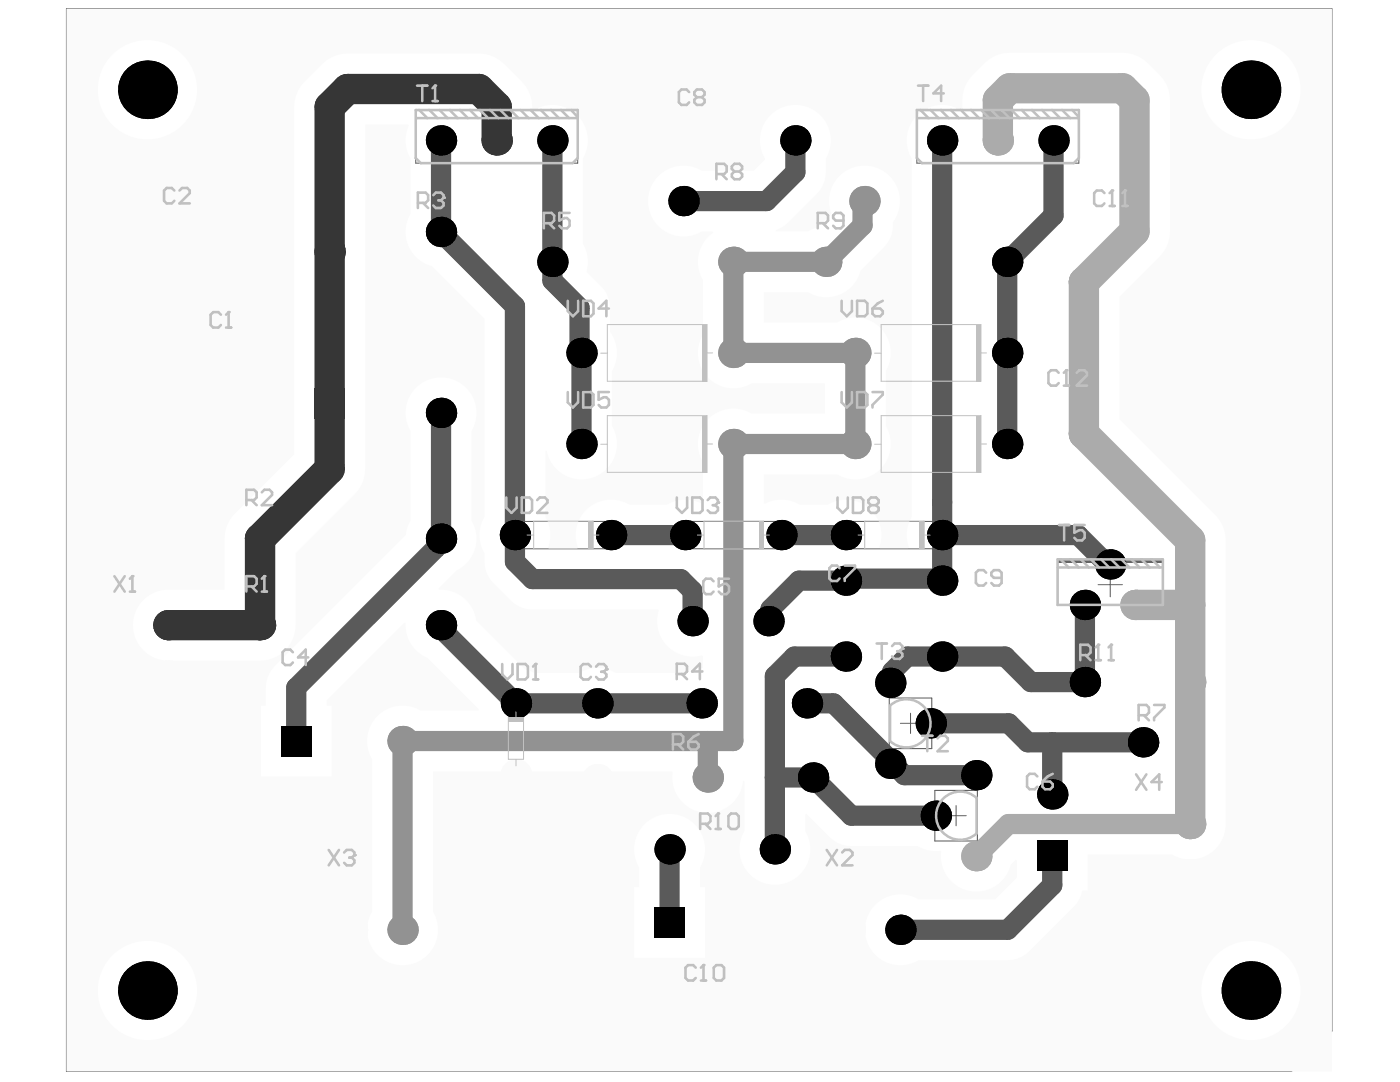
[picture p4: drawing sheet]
<svg xmlns="http://www.w3.org/2000/svg" width="279mm" height="216mm" viewBox="0 0 279 216" stroke-linecap="round" stroke-linejoin="round" font-family="sans-serif">
<g fill="none" stroke="#5a5a5a" stroke-width=".2">
<path d="M13.3 1.8h252.5v203.9l-8.1 8.1h-244.4zM83 22h32.3v10.6h-32.3zM97.1 28h4.1M99.1 26v4M183 22h32.3v10.6h-32.3zM197.1 28h4.1M199.1 26v4M102 104h20.9v5.5h-20.9zM136 104h20.9v5.5h-20.9zM168 104h20.9v5.5h-20.9zM211.1 111.6h21v9.1h-21zM211.1 111.8h21"/>
<path d="M211.1 112h21M211.1 112.2h21M219.1 116.7h4.9M221.6 114.2v4.9M177.5 139.3h8.5v10.1h-8.5zM177.6 140.8a4.8 4.8 0 0 1 6.7 .2 4.8 4.8 0 0 1 0 6.7 4.8 4.8 0 0 1-6.7 .2zM179.7 144.3h4M181.7 142.3v4.1M186.6 157.7h8.5v10.1h-8.5zM188.4 159.2a4.8 4.8 0 0 1 6.5 0v7.1a4.8 4.8 0 0 1-6.8-.3 4.8 4.8 0 0 1 .3-6.8zM188.8 162.8h4M190.8 160.7v4.1"/>
</g>
<path d="M13.3 1.8h252.5v212h-252.5zM60.8 16.3a7.1 7.1 0 0 0-2.1 5v69.4l-11.8 11.8a7.1 7.1 0 0 0-2.1 5v10.2h-11.2a7.1 7.1 0 0 0-7.1 7 7.1 7.1 0 0 0 7.1 7.1h18.6a7.1 7.1 0 0 0 6.8-7.1v-14.3l11.8-11.8a7.1 7.1 0 0 0 2.1-5v-68.7h8.5l.2 .2-.1 .2a7.1 7.1 0 0 0 .4 6.4v10.9l-.4 1a7.1 7.1 0 0 0 4.7 9.5l10.5 10.5v39.5a7.1 7.1 0 0 0 0 7.3 6.9 6.9 0 0 0 1.8 6l4.2 4.1a6.1 6.1 0 0 0 3.6 1.1h25l.2 .2a7.1 7.1 0 0 0 8.6 9l.2 .1v2.4a6.8 6.8 0 0 0-3.9 1h-13.5l-1-.5a7.1 7.1 0 0 0-6.3 .5h-9l-1.9-.8-9.7-9.7a7 7 0 0 0-7.4-6.1l-.1-.3 3.6-3.6a7 7 0 0 0 3-10v-17.8l.5-.9a7.1 7.1 0 0 0-7.1-9.8 7.1 7.1 0 0 0-5.6 10.7v17.8l-.4 1-.5 2-26.8 26.8a6.1 6.1 0 0 0-1.2 3.6v3.6h-.9v14.1h14.1v-14.1h-1v-1.1l15.5-15.4 .2 .1v.9a7.1 7.1 0 0 0 4.4 6l10.3 10.3-.1 .2h-11.5l-.9-.5a7.1 7.1 0 0 0-8.1 1.9 7.1 7.1 0 0 0-.7 8.3v30.4l-.5 .9a7.1 7.1 0 0 0 7.1 9.8 7.1 7.1 0 0 0 5.5-10.7v-28h47.7l.2 .2-.1 .5a7.1 7.1 0 0 0 6.4 7.6 7.1 7.1 0 0 0 7.7-6.4l.3 .1v9.9a7.1 7.1 0 0 0 6 10.8 7.1 7.1 0 0 0 6.1-10.8v-3.3l.3-.1 5.3 5.3a6.1 6.1 0 0 0 3.6 1.1h13.2l1 .5a6.8 6.8 0 0 0 3.5 .5l.2 .2v.3a7.1 7.1 0 0 0 5.9 7.5 7.1 7.1 0 0 0 8-5.2l1-1 .2 .1v3.4l-4.3 4.4h-15.3l-.9-.5a7.1 7.1 0 0 0-9.8 7 7.1 7.1 0 0 0 10.7 5.6l18.8-.1a6.1 6.1 0 0 0 3.3-1.7l8.9-8.9 1.1-1.5 .6-1.7h1.1v-7.2h16.8a7.1 7.1 0 0 0 10.7-6.1l-.1-57.7a7.1 7.1 0 0 0-2-3.9l-19.1-19.2v-24.4l8.8-8.8a7.1 7.1 0 0 0 1.3-4.2l-.1-27.3a7.1 7.1 0 0 0-2-3.9 11.4 11.4 0 0 0-5.2-4.1l-2.1-.4-23.7 .1a7.1 7.1 0 0 0-3.9 2 11.4 11.4 0 0 0-4.1 5.2l-.3 1.1-.1 3-.2 .1a7.1 7.1 0 0 0-8.7 .9 7.1 7.1 0 0 0-1.1 8.8v71.4a7 7 0 0 0-.6 6.1l-.2 .2h-5.6l-.1-.2 .2-.8a7.1 7.1 0 0 0-2.7-7.3 7.1 7.1 0 0 0-7.8-.4h-5.6l-.9-.5a7 7 0 0 0-6 .3l-.3-.1v-5.7h14.7l.9 .4a7.1 7.1 0 0 0 8.1-1.9 7.1 7.1 0 0 0 .7-8.2v-10.9l.5-1a7.1 7.1 0 0 0-2-8 7.1 7.1 0 0 0-8.2-.8h-14.7v-6h8.9l.9 .5a7.1 7.1 0 0 0 9.6-4.8l5.3-5.4a6.3 6.3 0 0 0 1.1-4.3 7.1 7.1 0 0 0-4.7-11.2 7.1 7.1 0 0 0-7.6 9.5l-2.7 2.8-1.9 .8h-6.4l-.1-.3 .9-.4 1.6-1.1 5.7-5.7a6.1 6.1 0 0 0 1.8-4.3v-2.7l.5-1a7.1 7.1 0 0 0-7.1-9.8 7.1 7.1 0 0 0-5.5 10.8v.2l-2.2 2.1h-10.4l-1-.4a7.1 7.1 0 0 0-9.8 7 7.1 7.1 0 0 0 10.8 5.6h2.1l.1 .2a7 7 0 0 0-2 9.5v10.9l-.5 .9a7.1 7.1 0 0 0 1.9 8.1 7.1 7.1 0 0 0 8.3 .7h14.6v6h-14.6l-.9-.5a7.1 7.1 0 0 0-8.1 2 7.1 7.1 0 0 0-.7 8.2v8.2l-.2 .1a7 7 0 0 0-7 .2h-7.5l-.9-.5a7.1 7.1 0 0 0-7.7 1.5 7.1 7.1 0 0 0-1.7 7.6l-.1 .2h-5.7l-.1-.2 .3-.9a7.1 7.1 0 0 0-.9-5.3v-13.1l.3-.1a7.1 7.1 0 0 0 9.5 5.3 7.1 7.1 0 0 0 3.5-10.2v-10.9l.5-1a7 7 0 0 0-.9-6.9v-5.7a6.1 6.1 0 0 0-1.7-3.4l-3-2.9 .1-.3a7.1 7.1 0 0 0-.8-5.3v-16.9l.5-1a7.1 7.1 0 0 0-2-8.1 7.1 7.1 0 0 0-8.3-.6l-.3-.1v-.6a7.1 7.1 0 0 0-2.1-5l-4.4-4.3a7.1 7.1 0 0 0-4.1-1.3l-27.4 .1a7.1 7.1 0 0 0-3.9 1.9zM239.7 17.9a10 10 0 0 0 19.9 0 10 10 0 0 0-19.9 0zM19.5 17.9a9.9 9.9 0 0 0 19.8 0 9.9 9.9 0 0 0-19.8 0zM128.2 164.9a7.1 7.1 0 0 0-.7 8.2v3.9h-.9v14.1h14.1v-14.1h-1v-3.9a7.1 7.1 0 0 0-1.9-9.4 7.1 7.1 0 0 0-9.6 1.2zM239.7 197.7a10 10 0 0 0 19.9 0 10 10 0 0 0-19.9 0zM19.5 197.7a9.9 9.9 0 0 0 19.8 0 9.9 9.9 0 0 0-19.8 0z" fill="#fafafa"/>
<path d="M99.1 28v-6.7l-3.5-3.5h-26.3l-3.5 3.5v72.3l-13.9 13.9v17.2h-18.3" fill="none" stroke="#363636" stroke-width="6.1"/>
<path d="M88 28v18.3l14.8 14.8v51l3.5 3.5h29.6l2.3 2.3v6M88 82.4v25.6l-1 1v.3l-27.9 27.9v10.7M188 106.8h27.2l5.8 5.8h.6M88 124.7l.4 .4v.7l14.6 14.5h37" fill="none" stroke="#5a5a5a" stroke-width="4"/>
<path d="M146.4 88.6v59.3h-66.1v37.6M141.3 147.9v7.2" fill="none" stroke="#929292" stroke-width="4"/>
<path d="M226.4 20v26.2l-10.1 10.1v30.3l21.2 21.2" fill="none" stroke="#ababab" stroke-width="6.1"/>
<circle cx="216.5" cy="120.7" r="2.02" fill="#5a5a5a"/>
<g fill="none" stroke="#5a5a5a" stroke-width="4">
<path d="M110.2 28v28l5.5 5.4v8.6l.4 .4v18.2M158.7 28v6.4l-5.7 5.7h-16.6M188 28v87.9h-.5l-.4-.4h-17.9l-.4 .4h-9.3l-5.7 5.6v1.5l-.3 .3h-.8M210.3 28v15l-9.3 9.2v36.4M122 106.8h14.8M156 106.8h12.8M170.7 115.5h-.1M168.8 131h-10.3l-3.9 3.9v34.6M216.5 120.7v15.4h-10.8l-5.1-5.1h-19.5l-3 3v1.9l-.4 .4M154.6 155.1h7.6M161.1 140.3h5.3l10.9 11v.7l.4 .4h.5l2.3 2.3h14.3M162.3 155.1l7.6 7.7h16.9"/>
<path d="M185.8 144.3h15.5l3.8 3.8h23M210 148.1v10.4M133.6 169.5v14.6M210 170.6v6l-8.9 8.9h-21.4"/>
</g>
<path d="M226.4 20l-2.3-2.4h-22.6l-2.4 2.4v8M237.5 107.8v56.6M226.6 120.7h10.9" fill="none" stroke="#ababab" stroke-width="6.1"/>
<path d="M237.5 164.4h-36.2l-6.5 6.4" fill="none" stroke="#ababab" stroke-width="4"/>
<path d="M172.5 40.1l-.4 .4v4.5l-7.2 7.2h-18.5v18.2h24.3v18.2h-24.3" fill="none" stroke="#929292" stroke-width="4"/>
<circle cx="29.4" cy="197.6" r="5.9" fill="#000"/>
<circle cx="80.3" cy="185.5" r="3" fill="#929292"/>
<circle cx="70.2" cy="185.5" r="3" fill="#fafafa"/>
<path d="M130.6 181h6.1v6.1h-6.1z" fill-rule="evenodd" fill="#000"/>
<circle cx="147.4" cy="184.1" r="3" fill="#fafafa"/>
<g fill="#000">
<circle cx="133.6" cy="169.5" r="3"/>
<circle cx="154.6" cy="169.5" r="3"/>
</g>
<circle cx="119.2" cy="155.5" r="3" fill="#fafafa"/>
<circle cx="141.3" cy="155.1" r="3" fill="#929292"/>
<circle cx="103" cy="154.6" r="3" fill="#fafafa"/>
<path d="M56.1 144.8h6.1v6.1h-6.1z" fill-rule="evenodd" fill="#000"/>
<circle cx="80.3" cy="147.9" r="3" fill="#929292"/>
<g fill="#000">
<circle cx="29.4" cy="17.9" r="5.9"/>
<circle cx="103" cy="140.3" r="3"/>
<circle cx="119.2" cy="140.3" r="3"/>
<circle cx="140" cy="140.3" r="3"/>
<circle cx="161.1" cy="140.3" r="3"/>
</g>
<circle cx="33.6" cy="134.8" r="3" fill="#fafafa"/>
<circle cx="33.6" cy="124.7" r="3" fill="#363636"/>
<g fill="#fafafa">
<circle cx="35.5" cy="50.2" r="3"/>
<circle cx="44.6" cy="80.5" r="3"/>
</g>
<g fill="#363636">
<circle cx="51.9" cy="124.7" r="3"/>
<circle cx="51.9" cy="107.5" r="3"/>
<circle cx="65.8" cy="50.2" r="3"/>
</g>
<path d="M62.8 77.5h6v6h-6z" fill-rule="evenodd" fill="#363636"/>
<g fill="#000">
<circle cx="88" cy="28" r="3"/>
<circle cx="88" cy="46.3" r="3"/>
<circle cx="88" cy="82.4" r="3"/>
<circle cx="88" cy="107.5" r="3"/>
<circle cx="88" cy="124.7" r="3"/>
</g>
<circle cx="99.1" cy="28" r="3" fill="#363636"/>
<g fill="#000">
<circle cx="110.2" cy="28" r="3"/>
<circle cx="110.2" cy="52.2" r="3"/>
<circle cx="136.4" cy="40.1" r="3"/>
<circle cx="116.1" cy="70.4" r="3"/>
<circle cx="116.1" cy="88.6" r="3"/>
<circle cx="102.8" cy="106.8" r="3"/>
<circle cx="122" cy="106.8" r="3"/>
<circle cx="136.8" cy="106.8" r="3"/>
<circle cx="138.2" cy="123.9" r="3"/>
</g>
<circle cx="138.5" cy="28" r="3" fill="#fafafa"/>
<g fill="#929292">
<circle cx="146.4" cy="52.2" r="3"/>
<circle cx="146.4" cy="88.6" r="3"/>
<circle cx="146.4" cy="70.4" r="3"/>
</g>
<g fill="#000">
<circle cx="158.7" cy="28" r="3"/>
<circle cx="156" cy="106.8" r="3"/>
<circle cx="153.4" cy="123.9" r="3"/>
<circle cx="162.3" cy="155.1" r="3"/>
</g>
<circle cx="237.5" cy="164.4" r="3" fill="#ababab"/>
<circle cx="237.5" cy="174.5" r="3" fill="#fafafa"/>
<g fill="#000">
<circle cx="179.7" cy="185.5" r="3"/>
<circle cx="249.7" cy="197.6" r="5.9"/>
</g>
<circle cx="194.8" cy="170.8" r="3" fill="#ababab"/>
<g fill="#000">
<circle cx="194.8" cy="154.7" r="3"/>
<circle cx="210" cy="158.5" r="3"/>
<circle cx="186.8" cy="162.8" r="3"/>
</g>
<path d="M207 167.6h6v6.1h-6z" fill-rule="evenodd" fill="#000"/>
<circle cx="169.6" cy="185.5" r="3" fill="#fafafa"/>
<g fill="#000">
<circle cx="177.7" cy="152.4" r="3"/>
<circle cx="228.1" cy="148.1" r="3"/>
</g>
<circle cx="249.1" cy="148.1" r="3" fill="#fafafa"/>
<g fill="#000">
<circle cx="177.7" cy="136.3" r="3"/>
<circle cx="185.8" cy="144.3" r="3"/>
</g>
<circle cx="164.9" cy="52.2" r="3" fill="#929292"/>
<g fill="#000">
<circle cx="168.8" cy="115.9" r="3"/>
<circle cx="168.8" cy="106.8" r="3"/>
<circle cx="168.8" cy="131" r="3"/>
</g>
<g fill="#929292">
<circle cx="170.7" cy="88.6" r="3"/>
<circle cx="170.7" cy="70.4" r="3"/>
<circle cx="172.5" cy="40.1" r="3"/>
</g>
<g fill="#000">
<circle cx="188" cy="28" r="3"/>
<circle cx="188" cy="115.9" r="3"/>
<circle cx="188" cy="106.8" r="3"/>
<circle cx="188" cy="131" r="3"/>
</g>
<circle cx="199.1" cy="28" r="3" fill="#ababab"/>
<g fill="#000">
<circle cx="210.3" cy="28" r="3"/>
<circle cx="201" cy="52.2" r="3"/>
<circle cx="201" cy="70.4" r="3"/>
<circle cx="201" cy="88.6" r="3"/>
</g>
<g fill="#ababab">
<circle cx="216.3" cy="86.6" r="3"/>
<circle cx="216.3" cy="56.3" r="3"/>
</g>
<g fill="#000">
<circle cx="221.6" cy="112.6" r="3"/>
<circle cx="216.5" cy="120.7" r="3"/>
<circle cx="216.5" cy="136.1" r="3"/>
</g>
<g fill="#ababab">
<circle cx="226.6" cy="120.7" r="3"/>
<circle cx="237.5" cy="136.1" r="3"/>
</g>
<path d="M234.5 83.5h6.1v6.1h-6.1z" fill-rule="evenodd" fill="#fafafa"/>
<circle cx="246.6" cy="56.3" r="3" fill="#fafafa"/>
<g fill="#000">
<circle cx="249.7" cy="17.9" r="5.9"/>
<circle cx="29.4" cy="197.6" r="5.9"/>
</g>
<circle cx="80.3" cy="185.5" r="3" fill="#929292"/>
<circle cx="70.2" cy="185.5" r="3" fill="#fafafa"/>
<path d="M130.6 181h6.1v6.1h-6.1z" fill-rule="evenodd" fill="#000"/>
<circle cx="147.4" cy="184.1" r="3" fill="#fafafa"/>
<g fill="#000">
<circle cx="133.6" cy="169.5" r="3"/>
<circle cx="154.6" cy="169.5" r="3"/>
</g>
<circle cx="119.2" cy="155.5" r="3" fill="#fafafa"/>
<circle cx="141.3" cy="155.1" r="3" fill="#929292"/>
<circle cx="103" cy="154.6" r="3" fill="#fafafa"/>
<path d="M56.1 144.8h6.1v6.1h-6.1z" fill-rule="evenodd" fill="#000"/>
<circle cx="80.3" cy="147.9" r="3" fill="#929292"/>
<g fill="#000">
<circle cx="29.4" cy="17.9" r="5.9"/>
<circle cx="103" cy="140.3" r="3"/>
<circle cx="119.2" cy="140.3" r="3"/>
<circle cx="140" cy="140.3" r="3"/>
<circle cx="161.1" cy="140.3" r="3"/>
</g>
<circle cx="33.6" cy="134.8" r="3" fill="#fafafa"/>
<circle cx="33.6" cy="124.7" r="3" fill="#363636"/>
<g fill="#fafafa">
<circle cx="35.5" cy="50.2" r="3"/>
<circle cx="44.6" cy="80.5" r="3"/>
</g>
<g fill="#363636">
<circle cx="51.9" cy="124.7" r="3"/>
<circle cx="51.9" cy="107.5" r="3"/>
<circle cx="65.8" cy="50.2" r="3"/>
</g>
<path d="M62.8 77.5h6v6h-6z" fill-rule="evenodd" fill="#363636"/>
<g fill="#000">
<circle cx="88" cy="28" r="3"/>
<circle cx="88" cy="46.3" r="3"/>
<circle cx="88" cy="82.4" r="3"/>
<circle cx="88" cy="107.5" r="3"/>
<circle cx="88" cy="124.7" r="3"/>
</g>
<circle cx="99.1" cy="28" r="3" fill="#363636"/>
<g fill="#000">
<circle cx="110.2" cy="28" r="3"/>
<circle cx="110.2" cy="52.2" r="3"/>
<circle cx="136.4" cy="40.1" r="3"/>
<circle cx="116.1" cy="70.4" r="3"/>
<circle cx="116.1" cy="88.6" r="3"/>
<circle cx="102.8" cy="106.8" r="3"/>
<circle cx="122" cy="106.8" r="3"/>
<circle cx="136.8" cy="106.8" r="3"/>
<circle cx="138.2" cy="123.9" r="3"/>
</g>
<circle cx="138.5" cy="28" r="3" fill="#fafafa"/>
<g fill="#929292">
<circle cx="146.4" cy="52.2" r="3"/>
<circle cx="146.4" cy="88.6" r="3"/>
<circle cx="146.4" cy="70.4" r="3"/>
</g>
<g fill="#000">
<circle cx="158.7" cy="28" r="3"/>
<circle cx="156" cy="106.8" r="3"/>
<circle cx="153.4" cy="123.9" r="3"/>
<circle cx="162.3" cy="155.1" r="3"/>
</g>
<circle cx="237.5" cy="164.4" r="3" fill="#ababab"/>
<circle cx="237.5" cy="174.5" r="3" fill="#fafafa"/>
<g fill="#000">
<circle cx="179.7" cy="185.5" r="3"/>
<circle cx="249.7" cy="197.6" r="5.9"/>
</g>
<circle cx="194.8" cy="170.8" r="3" fill="#ababab"/>
<g fill="#000">
<circle cx="194.8" cy="154.7" r="3"/>
<circle cx="210" cy="158.5" r="3"/>
<circle cx="186.8" cy="162.8" r="3"/>
</g>
<path d="M207 167.6h6v6.1h-6z" fill-rule="evenodd" fill="#000"/>
<circle cx="169.6" cy="185.5" r="3" fill="#fafafa"/>
<g fill="#000">
<circle cx="177.7" cy="152.4" r="3"/>
<circle cx="228.1" cy="148.1" r="3"/>
</g>
<circle cx="249.1" cy="148.1" r="3" fill="#fafafa"/>
<g fill="#000">
<circle cx="177.7" cy="136.3" r="3"/>
<circle cx="185.8" cy="144.3" r="3"/>
</g>
<circle cx="164.9" cy="52.2" r="3" fill="#929292"/>
<g fill="#000">
<circle cx="168.8" cy="115.9" r="3"/>
<circle cx="168.8" cy="106.8" r="3"/>
<circle cx="168.8" cy="131" r="3"/>
</g>
<g fill="#929292">
<circle cx="170.7" cy="88.6" r="3"/>
<circle cx="170.7" cy="70.4" r="3"/>
<circle cx="172.5" cy="40.1" r="3"/>
</g>
<g fill="#000">
<circle cx="188" cy="28" r="3"/>
<circle cx="188" cy="115.9" r="3"/>
<circle cx="188" cy="106.8" r="3"/>
<circle cx="188" cy="131" r="3"/>
</g>
<circle cx="199.1" cy="28" r="3" fill="#ababab"/>
<g fill="#000">
<circle cx="210.3" cy="28" r="3"/>
<circle cx="201" cy="52.2" r="3"/>
<circle cx="201" cy="70.4" r="3"/>
<circle cx="201" cy="88.6" r="3"/>
</g>
<g fill="#ababab">
<circle cx="216.3" cy="86.6" r="3"/>
<circle cx="216.3" cy="56.3" r="3"/>
</g>
<g fill="#000">
<circle cx="221.6" cy="112.6" r="3"/>
<circle cx="216.5" cy="120.7" r="3"/>
<circle cx="216.5" cy="136.1" r="3"/>
</g>
<g fill="#ababab">
<circle cx="226.6" cy="120.7" r="3"/>
<circle cx="237.5" cy="136.1" r="3"/>
</g>
<path d="M234.5 83.5h6.1v6.1h-6.1z" fill-rule="evenodd" fill="#fafafa"/>
<circle cx="246.6" cy="56.3" r="3" fill="#fafafa"/>
<circle cx="249.7" cy="17.9" r="5.9" fill="#000"/>
<g fill="none" stroke="#c0c0c0" stroke-width=".5">
<path d="M83.1 23.6h32.2M83.7 22l1.6 1.6M85.7 22l1.6 1.6M87.7 22l1.6 1.6M89.7 22l1.7 1.6M91.8 22l1.6 1.6M93.8 22l1.6 1.6M95.8 22l1.6 1.6M97.8 22l1.6 1.6M99.8 22l1.7 1.6M101.9 22l1.6 1.6M103.9 22l1.6 1.6"/>
<path d="M105.9 22l1.6 1.6M107.9 22l1.6 1.6M109.9 22l1.7 1.6M112 22l1.6 1.6M114 22l1.3 1.4M183.1 23.6h32.2M183.7 22l1.6 1.6M185.7 22l1.6 1.6M187.7 22l1.6 1.6M189.7 22l1.7 1.6M191.8 22l1.6 1.6M193.8 22l1.6 1.6"/>
<path d="M195.8 22l1.6 1.6M197.8 22l1.6 1.6M199.8 22l1.7 1.6M201.9 22l1.6 1.6M203.9 22l1.6 1.6M205.9 22l1.6 1.6M207.9 22l1.6 1.6M210 22l1.6 1.6M212 22l1.6 1.6M214 22l1.3 1.4M211.1 111.6h21v9.1h-21zM211.1 113.2h21"/>
<path d="M211.7 111.6l1.6 1.6M213.7 111.6l1.6 1.6M215.7 111.6l1.6 1.6M217.7 111.6l1.6 1.6M219.8 111.6l1.6 1.6M221.8 111.6l1.6 1.6M223.8 111.6l1.6 1.6M225.8 111.6l1.6 1.6M227.8 111.6l1.6 1.6M229.9 111.6l1.6 1.6M177.6 140.8v7.1M194.9 159.2v7.1"/>
</g>
<g fill="none" stroke="#c0c0c0" stroke-width=".2">
<path d="M119.9 70.5h1.3M121.2 64.8h19.9v11.3h-19.9zM141.1 70.4h1.1M174.5 70.5h1.4M175.9 64.8h19.9v11.3h-19.9zM195.8 70.4h1.1M119.9 88.6h1.3M121.2 82.9h19.9v11.3h-19.9zM141.1 88.6h1.1M174.5 88.6h1.4M175.9 82.9h19.9v11.3h-19.9zM195.8 88.6h1.1"/>
<path d="M105.2 106.8h1.3M106.5 104h11.9v5.5h-11.9zM118.4 106.8h1.1M139.2 106.8h1.3M140.5 104h11.9v5.5h-11.9zM152.4 106.8h1.1M171.3 106.8h1.3M172.6 104h11.8v5.5h-11.8zM184.5 106.8h1.1M101.5 143.2h3v8.3h-3zM103 142.1v1.1M103 151.5v1.3"/>
</g>
<path d="M83 22h32.3v9.5l-1 1.1h-30.3l-1-1.1zM183 22h32.3v9.5l-1 1.1h-30.3l-1-1.1z" fill="none" stroke="#c0c0c0" stroke-width=".51"/>
<g fill="#c0c0c0">
<path d="M183.5 104h.9v5.5h-.9z" fill-rule="evenodd"/>
<path d="M151.5 104h.9v5.5h-.9z" fill-rule="evenodd"/>
<path d="M117.5 104h.9v5.5h-.9z" fill-rule="evenodd"/>
<path d="M194.8 83h.9v11.2h-.9z" fill-rule="evenodd"/>
<path d="M194.8 64.8h.9v11.3h-.9z" fill-rule="evenodd"/>
<path d="M140.1 64.8h1v11.3h-1z" fill-rule="evenodd"/>
<path d="M140.1 83h1v11.2h-1z" fill-rule="evenodd"/>
<path d="M101.5 143.2h3.1v.9h-3.1z" fill-rule="evenodd"/>
</g>
<path d="M183.2 17.1h2.1M184.2 17.1v3.1M188.3 18.6h-2l1.5-1.5v3.1M211.3 104.8h2.1M212.4 104.8v3M216.5 104.8h-2.1v1.5l1-.5h.6l.5 .5v1l-.5 .5h-1.1l-.5-.5M174.9 128.4h2.1M176 128.4v3.1M178 128.9l.5-.5h1.1l.5 .5v.5" fill="none" stroke="#c0c0c0" stroke-width=".51"/>
<circle cx="180.1" cy="129.4" r=".26" fill="#c0c0c0"/>
<path d="M83.2 17.1h2.1M84.3 17.1v3.1M86.8 17.1v3.1M86.3 20.2h1M179.1 129.9h.5M179.6 129.9l.5 .6v.5l-.5 .5h-1.1l-.5-.5M180.1 129.4l-.5 .5M184 146.8h2.1M185.1 146.8v3.1M187.1 147.3l.5-.5h1l.6 .5v.5l-2.1 2.1h2.1" fill="none" stroke="#c0c0c0" stroke-width=".51"/>
<circle cx="86.8" cy="17.1" r=".26" fill="#c0c0c0"/>
<path d="M86.8 17.1l-.5 .5M226.7 154.5l2.1 3.1M228.8 154.5l-2.1 3.1M231.9 156.1h-2.1l1.5-1.6v3.1M65.6 169.6l2 3.1M67.6 169.6l-2 3.1M68.7 170.1l.5-.5h1l.5 .5v.5" fill="none" stroke="#c0c0c0" stroke-width=".51"/>
<circle cx="70.7" cy="170.6" r=".26" fill="#c0c0c0"/>
<path d="M22.8 115l2.1 3.1M24.9 115l-2.1 3.1M25.9 118.1h1M26.4 115v3.1M69.7 171.1h.5M70.2 171.1l.5 .5v.6l-.5 .5h-1l-.5-.5M70.7 170.6l-.5 .5M165 169.6l2 3.1M167 169.6l-2 3.1M168.1 170.1l.5-.5h1l.5 .5v.5l-2 2.1h2" fill="none" stroke="#c0c0c0" stroke-width=".51"/>
<circle cx="26.4" cy="115" r=".26" fill="#c0c0c0"/>
<g fill="none" stroke="#c0c0c0" stroke-width=".51">
<path d="M113.3 60v2.1l1 1 1.1-1v-2.1M113.3 78.2v2.1l1 1 1.1-1v-2.1M116.4 78.2h1.5l.5 .5v2.1l-.5 .5h-1.5zM116.4 60h1.5l.5 .5v2.1l-.5 .5h-1.5zM121.5 78.2h-2v1.6l1-.5h.5l.5 .5v1l-.5 .5h-1l-.5-.5M121.5 61.6h-2l1.5-1.6v3.1M168 60v2.1l1 1 1-1v-2.1M168 78.2v2.1l1 1 1-1v-2.1M171 60h1.6l.5 .5v2.1l-.5 .5h-1.6zM171 78.2h1.6l.5 .5v2.1l-.5 .5h-1.6zM174.1 78.2h2.1v.5l-2.1 2.1v.5M174.1 61.6h1.6l.5 .5v.5l-.5 .5h-1.1l-.5-.5z"/>
<path d="M176.2 60l-1 .5-1.1 1.1M135.1 99.3v2l1 1 1-1v-2M138.2 99.3h1.5l.5 .5v2l-.5 .5h-1.5zM141.2 99.8l.5-.5h1.1l.5 .5v.5M167.1 99.3v2l1.1 1 1-1v-2M170.2 99.3h1.6l.5 .5v2l-.5 .5h-1.6zM26.4 115l-.5 .5M173.8 100.8l-.5 .5v.5l.5 .5h1l.6-.5v-.5l-.6-.5M173.8 100.8l-.5-.5v-.5l.5-.5h1l.6 .5v.5l-.6 .5M173.8 100.8h1"/>
</g>
<circle cx="143.3" cy="100.3" r=".26" fill="#c0c0c0"/>
<path d="M101 99.3v2l1.1 1 1-1v-2M104.1 99.3h1.6l.5 .5v2l-.5 .5h-1.6zM107.2 99.8l.5-.5h1l.6 .5v.5l-2.1 2h2.1M142.3 100.8h.5M142.8 100.8l.5 .5v.5l-.5 .5h-1.1l-.5-.5M143.3 100.3l-.5 .5M100.2 132.5v2l1.1 1.1 1-1.1v-2M103.3 132.5h1.5l.6 .5v2.1l-.6 .5h-1.5zM106.4 135.6h1M106.9 132.5v3.1" fill="none" stroke="#c0c0c0" stroke-width=".51"/>
<circle cx="106.9" cy="132.5" r=".26" fill="#c0c0c0"/>
<path d="M106.9 132.5l-.5 .5M215.6 130.7h1.5l.5-.5v-1l-.5-.5h-1.5v3M216.6 130.7l1 1M218.7 131.7h1M219.2 128.7v3" fill="none" stroke="#c0c0c0" stroke-width=".51"/>
<circle cx="219.2" cy="128.7" r=".26" fill="#c0c0c0"/>
<path d="M219.2 128.7l-.5 .5M221.2 131.7h1.1M221.7 128.7v3" fill="none" stroke="#c0c0c0" stroke-width=".51"/>
<circle cx="221.7" cy="128.7" r=".26" fill="#c0c0c0"/>
<path d="M221.7 128.7l-.5 .5M139.7 164.4h1.6l.5-.5v-1.1l-.5-.5h-1.6v3.1M140.8 164.4l1 1M142.8 165.4h1M143.3 162.3v3.1" fill="none" stroke="#c0c0c0" stroke-width=".51"/>
<circle cx="143.3" cy="162.3" r=".26" fill="#c0c0c0"/>
<g fill="none" stroke="#c0c0c0" stroke-width=".51">
<path d="M86.5 38.9l.5-.5h1l.5 .5v.6M143 34.7h1.5l.5-.5v-1l-.5-.5h-1.5v3.1M144 34.7l1 1.1M146.6 34.2l-.5-.5v-.5l.5-.5h1l.5 .5v.5l-.5 .5M146.6 34.2l-.5 .5v.6l.5 .5h1l.5-.5v-.6l-.5-.5M146.6 34.2h1M83.4 40.5h1.5l.5-.5v-1.1l-.5-.5h-1.5v3.1M84.4 40.5l1 1M108.5 44.5h1.6l.5-.5v-1l-.5-.5h-1.6v3.1M109.6 44.5l1 1.1M113.7 42.5h-2.1v1.5l1-.5h.6l.5 .5v1l-.5 .6h-1.1l-.5-.6M163.2 44.5h1.5l.5-.5v-1l-.5-.5h-1.5v3.1"/>
<path d="M164.2 44.5l1 1.1M168.3 44h-1.5l-.5-.5v-.5l.5-.5h1l.5 .5v2l-.5 .6h-1l-.5-.6M135.1 134.5h1.5l.5-.5v-1l-.5-.6h-1.5v3.1M136.1 134.5l1 1M140.2 134h-2.1l1.6-1.6v3.1M134.3 148.5h1.5l.5-.5v-1l-.5-.5h-1.5v3.1M135.3 148.5l1 1.1M137.4 148h1.5l.5 .5v.5l-.5 .6h-1l-.5-.6zM139.4 146.5l-1 .5-1 1M227.2 142.7h1.6l.5-.5v-1l-.5-.5h-1.6v3M228.3 142.7l1 1M230.3 140.7h2.1v.5l-2.1 2v.5"/>
<path d="M143.3 162.3l-.5 .5M145.4 162.8l.5-.5h1l.5 .5v2.1l-.5 .5h-1l-.5-.5z"/>
</g>
<circle cx="88.5" cy="39.5" r=".26" fill="#c0c0c0"/>
<path d="M87.5 40h.5M88 40l.5 .5v.5l-.5 .5h-1l-.5-.5M88.5 39.5l-.5 .5M49.2 99.8h1.5l.5-.5v-1.1l-.5-.5h-1.5v3.1M50.2 99.8l1 1M52.2 98.2l.6-.5h1l.5 .5v.6l-2.1 2h2.1M49.2 117h1.5l.5-.5v-1l-.5-.5h-1.5v3M50.2 117l1 1M52.2 118h1.1M52.8 115v3" fill="none" stroke="#c0c0c0" stroke-width=".51"/>
<circle cx="52.8" cy="115" r=".26" fill="#c0c0c0"/>
<path d="M211.3 74.4l-.5-.5h-1.1l-.5 .5v2l.5 .6h1.1l.5-.6M212.3 77h1M212.8 73.9v3.1M52.8 115l-.6 .5" fill="none" stroke="#c0c0c0" stroke-width=".51"/>
<circle cx="212.8" cy="73.9" r=".26" fill="#c0c0c0"/>
<path d="M220.4 38.5l-.5-.5h-1l-.5 .5v2.1l.5 .5h1l.5-.5M222 38v3.1M221.4 41.1h1.1M212.8 73.9l-.5 .5M214.9 74.4l.5-.5h1l.5 .5v.5l-2 2.1h2" fill="none" stroke="#c0c0c0" stroke-width=".51"/>
<circle cx="222" cy="38" r=".26" fill="#c0c0c0"/>
<path d="M222 38l-.6 .5M224.5 38v3.1M224 41.1h1" fill="none" stroke="#c0c0c0" stroke-width=".51"/>
<circle cx="224.5" cy="38" r=".26" fill="#c0c0c0"/>
<path d="M224.5 38l-.5 .5M138.9 193.1l-.6-.5h-1l-.5 .5v2l.5 .6h1l.6-.6M139.9 195.7h1M140.4 192.6v3.1" fill="none" stroke="#c0c0c0" stroke-width=".51"/>
<circle cx="140.4" cy="192.6" r=".26" fill="#c0c0c0"/>
<g fill="none" stroke="#c0c0c0" stroke-width=".51">
<path d="M137.5 18.4l-.5-.5h-1l-.5 .5v2l.5 .5h1l.5-.5M139.1 19.4l-.5-.5v-.5l.5-.5h1l.5 .5v.5l-.5 .5M139.1 19.4l-.5 .5v.5l.5 .5h1l.5-.5v-.5l-.5-.5M139.1 19.4h1M142.4 116l-.5-.5h-1l-.5 .5v2l.5 .6h1l.5-.6M145.5 115.5h-2.1v1.5l1.1-.5h.5l.5 .5v1l-.5 .6h-1l-.6-.6M167.6 113.4l-.6-.5h-1l-.5 .5v2l.5 .5h1l.6-.5M168.6 112.9h2v.5l-2 2v.5M196.8 114.3l-.5-.5h-1l-.5 .5v2l.5 .5h1l.5-.5M199.9 115.3h-1.5l-.6-.5v-.5l.6-.5h1l.5 .5v2l-.5 .5h-1l-.6-.5M58.5 130.1l-.6-.5h-1l-.5 .5v2.1l.5 .5h1l.6-.5M61.5 131.2h-2l1.5-1.6v3.1"/>
<path d="M117.9 133l-.5-.5h-1l-.5 .5v2.1l.5 .5h1l.5-.5M119 133l.5-.5h1l.5 .5v.5M207 154.9l-.5-.5h-1l-.5 .5v2.1l.5 .5h1l.5-.5M208 155.9h1.6l.5 .6v.5l-.5 .5h-1l-.6-.5zM210.1 154.4l-1 .5-1.1 1M140.4 192.6l-.5 .5M142.4 193.1l.6-.5h1l.5 .5v2l-.5 .6h-1l-.6-.6z"/>
</g>
<circle cx="121" cy="133.5" r=".26" fill="#c0c0c0"/>
<path d="M34.8 38l-.5-.5h-1l-.6 .5v2.1l.6 .5h1l.5-.5M35.8 38l.5-.5h1.1l.5 .5v.5l-2.1 2.1h2.1M44.1 62.8l-.5-.5h-1.1l-.5 .5v2l.5 .6h1.1l.5-.6M45.1 65.4h1M45.6 62.3v3.1M120 134h.5M120.5 134l.5 .6v.5l-.5 .5h-1l-.5-.5M121 133.5l-.5 .5" fill="none" stroke="#c0c0c0" stroke-width=".51"/>
<circle cx="45.6" cy="62.3" r=".26" fill="#c0c0c0"/>
<path d="M45.6 62.3l-.5 .5" fill="none" stroke="#c0c0c0" stroke-width=".51"/>
<path d="M177.6 140.8a4.8 4.8 0 0 1 6.7 .2 4.8 4.8 0 0 1 0 6.7 4.8 4.8 0 0 1-6.7 .2M194.9 159.2a4.8 4.8 0 0 0-6.7 .2 4.8 4.8 0 0 0 0 6.7 4.8 4.8 0 0 0 6.7 .2" fill="none" stroke="#c0c0c0" stroke-width=".5"/>
</svg>
